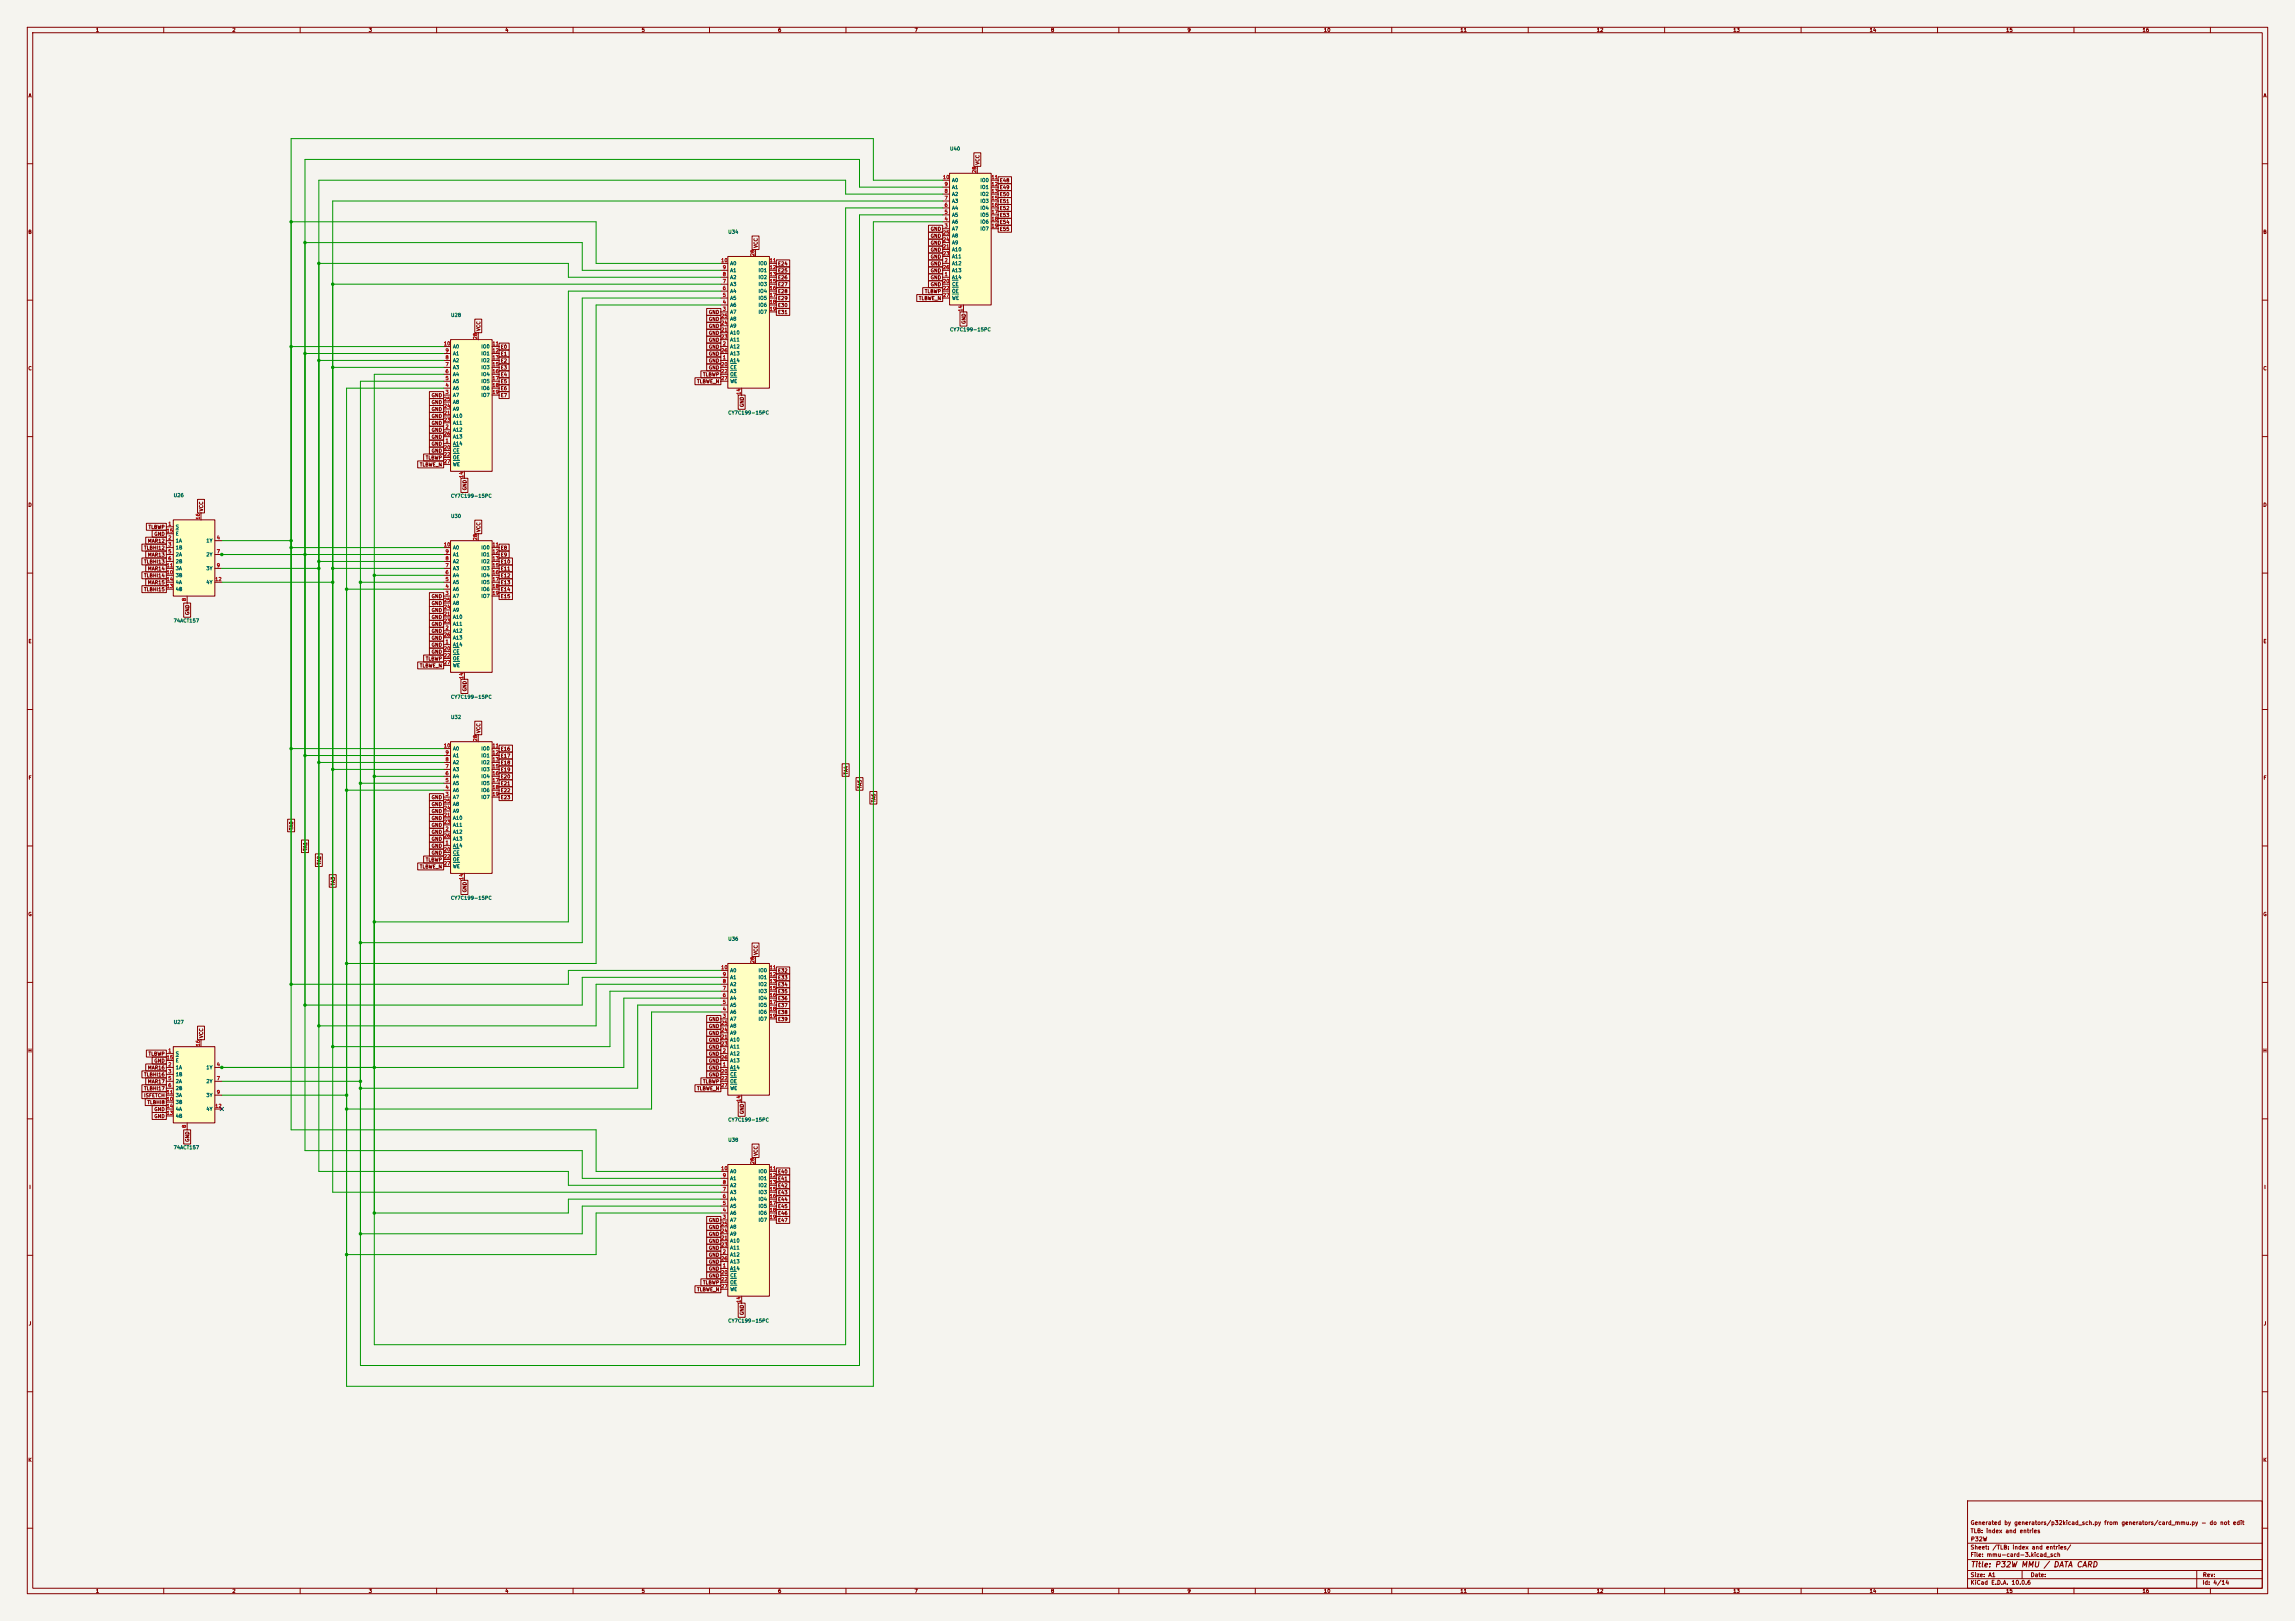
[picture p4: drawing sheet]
<svg xmlns="http://www.w3.org/2000/svg" width="841mm" height="594mm" viewBox="0 0 841 594" stroke-linecap="round" stroke-linejoin="round" font-family="sans-serif">
<defs><g id="words">
<text font-size="2" fill="#840000" x="722" y="574.8">Title: P32W MMU / DATA CARD</text>
<g font-size="1.5" fill="#840000">
<text x="721.9" y="562.1">TLB: index and entries</text>
<text x="721.9" y="559.1">Generated by generators/p32kicad_sch.py from generators/card_mmu.py - do not edit</text>
<text x="721.9" y="568.1">Sheet: /TLB: index and entries/</text>
<text x="722" y="565.1">P32W</text>
<text x="721.9" y="570.8">File: mmu-card-3.kicad_sch</text>
<text x="721.9" y="581">KiCad E.D.A. 10.0.6</text>
<text x="721.9" y="578.2">Size: A1</text>
<text x="743.9" y="578.2">Date:</text>
<text x="806.9" y="581">Id: 4/14</text>
<text x="807" y="578.2">Rev:</text>
</g>
<g font-size="1.3" fill="#840000">
<text x="35" y="12">1</text>
<text x="85" y="12">2</text>
<text x="135" y="12">3</text>
<text x="185" y="12">4</text>
<text x="235" y="12">5</text>
<text x="285" y="12">6</text>
<text x="335" y="12">7</text>
<text x="385" y="12">8</text>
<text x="435" y="12">9</text>
<text x="485" y="12">10</text>
<text x="535" y="12">11</text>
<text x="585" y="12">12</text>
<text x="635" y="12">13</text>
<text x="685" y="12">14</text>
<text x="735" y="12">15</text>
<text x="785" y="12">16</text>
<text x="10.3" y="36">A</text>
<text x="829.3" y="36">A</text>
<text x="359.2" y="60.5" transform="rotate(-90 359.2 60.5)">VCC</text>
<text x="366.2" y="67.1">E48</text>
<text x="366.2" y="69.6">E49</text>
<text x="366.2" y="72.2">E50</text>
<text x="366.2" y="74.7">E51</text>
<text x="366.2" y="77.3">E52</text>
<text x="366.2" y="79.8">E53</text>
<text x="366.2" y="82.3">E54</text>
<text x="10.2" y="86">B</text>
<text x="340.9" y="90">GND</text>
<text x="340.9" y="84.9">GND</text>
<text x="340.9" y="87.4">GND</text>
<text x="366.2" y="84.9">E55</text>
<text x="829.2" y="86">B</text>
<text x="277.9" y="91" transform="rotate(-90 277.9 91)">VCC</text>
<text x="340.9" y="95">GND</text>
<text x="340.9" y="92.5">GND</text>
<text x="284.9" y="97.6">E24</text>
<text x="284.9" y="100.1">E25</text>
<text x="340.9" y="97.6">GND</text>
<text x="340.9" y="100.1">GND</text>
<text x="284.9" y="105.2">E27</text>
<text x="284.9" y="107.7">E28</text>
<text x="284.9" y="102.7">E26</text>
<text x="338.7" y="107.7">TLBWP</text>
<text x="340.9" y="102.7">GND</text>
<text x="340.9" y="105.2">GND</text>
<text x="284.9" y="110.3">E29</text>
<text x="284.9" y="112.8">E30</text>
<text x="336.6" y="110.3">TLBWE_N</text>
<text x="259.6" y="115.4">GND</text>
<text x="259.6" y="117.9">GND</text>
<text x="284.9" y="115.4">E31</text>
<text x="354.1" y="118.9" transform="rotate(-90 354.1 118.9)">GND</text>
<text x="176.3" y="121.5" transform="rotate(-90 176.3 121.5)">VCC</text>
<text x="259.6" y="120.4">GND</text>
<text x="259.6" y="123">GND</text>
<text x="259.6" y="125.5">GND</text>
<text x="183.3" y="128.1">E0</text>
<text x="183.3" y="130.6">E1</text>
<text x="259.6" y="128.1">GND</text>
<text x="259.6" y="130.6">GND</text>
<text x="10.2" y="136">C</text>
<text x="183.3" y="135.7">E3</text>
<text x="183.3" y="133.1">E2</text>
<text x="259.6" y="133.1">GND</text>
<text x="259.6" y="135.7">GND</text>
<text x="829.2" y="136">C</text>
<text x="183.3" y="138.2">E4</text>
<text x="183.3" y="140.8">E5</text>
<text x="183.3" y="143.3">E6</text>
<text x="255.3" y="140.8">TLBWE_N</text>
<text x="257.5" y="138.2">TLBWP</text>
<text x="158" y="145.8">GND</text>
<text x="158" y="148.4">GND</text>
<text x="183.3" y="145.8">E7</text>
<text x="272.8" y="149.4" transform="rotate(-90 272.8 149.4)">GND</text>
<text x="158" y="150.9">GND</text>
<text x="158" y="153.5">GND</text>
<text x="158" y="156">GND</text>
<text x="158" y="158.5">GND</text>
<text x="158" y="161.1">GND</text>
<text x="158" y="166.2">GND</text>
<text x="158" y="163.6">GND</text>
<text x="153.7" y="171.2">TLBWE_N</text>
<text x="155.9" y="168.7">TLBWP</text>
<text x="171.2" y="179.8" transform="rotate(-90 171.2 179.8)">GND</text>
<text x="10.2" y="186">D</text>
<text x="829.2" y="186">D</text>
<text x="74.7" y="187.5" transform="rotate(-90 74.7 187.5)">VCC</text>
<text x="54.3" y="194.1">TLBWP</text>
<text x="56.4" y="196.6">GND</text>
<text x="176.3" y="195.1" transform="rotate(-90 176.3 195.1)">VCC</text>
<text x="52.6" y="201.7">TLBHI12</text>
<text x="54" y="199.2">MAR12</text>
<text x="183.3" y="201.7">E8</text>
<text x="52.6" y="206.8">TLBHI13</text>
<text x="54" y="209.3">MAR14</text>
<text x="54" y="204.3">MAR13</text>
<text x="183.3" y="204.3">E9</text>
<text x="183.3" y="206.8">E10</text>
<text x="183.3" y="209.3">E11</text>
<text x="52.6" y="211.9">TLBHI14</text>
<text x="54" y="214.4">MAR15</text>
<text x="183.3" y="211.9">E12</text>
<text x="183.3" y="214.4">E13</text>
<text x="52.6" y="217">TLBHI15</text>
<text x="158" y="219.5">GND</text>
<text x="183.3" y="217">E14</text>
<text x="183.3" y="219.5">E15</text>
<text x="69.6" y="225.6" transform="rotate(-90 69.6 225.6)">GND</text>
<text x="158" y="222">GND</text>
<text x="158" y="224.6">GND</text>
<text x="158" y="227.1">GND</text>
<text x="158" y="229.7">GND</text>
<text x="158" y="232.2">GND</text>
<text x="10.3" y="236">E</text>
<text x="158" y="234.7">GND</text>
<text x="158" y="237.3">GND</text>
<text x="158" y="239.8">GND</text>
<text x="829.3" y="236">E</text>
<text x="153.7" y="244.9">TLBWE_N</text>
<text x="155.9" y="242.4">TLBWP</text>
<text x="171.2" y="253.5" transform="rotate(-90 171.2 253.5)">GND</text>
<text x="176.3" y="268.8" transform="rotate(-90 176.3 268.8)">VCC</text>
<text x="183.3" y="275.4">E16</text>
<text x="183.3" y="280.5">E18</text>
<text x="183.3" y="277.9">E17</text>
<text x="10.3" y="286">F</text>
<text x="183.3" y="285.5">E20</text>
<text x="183.3" y="283">E19</text>
<text x="310.9" y="284" transform="rotate(-90 310.9 284)">TA4</text>
<text x="829.3" y="286">F</text>
<text x="158" y="293.2">GND</text>
<text x="183.3" y="293.2">E23</text>
<text x="183.3" y="290.6">E22</text>
<text x="183.3" y="288.1">E21</text>
<text x="316" y="289.1" transform="rotate(-90 316 289.1)">TA5</text>
<text x="158" y="298.2">GND</text>
<text x="158" y="295.7">GND</text>
<text x="321.1" y="294.2" transform="rotate(-90 321.1 294.2)">TA6</text>
<text x="107.7" y="304.3" transform="rotate(-90 107.7 304.3)">TA0</text>
<text x="158" y="305.9">GND</text>
<text x="158" y="303.3">GND</text>
<text x="158" y="300.8">GND</text>
<text x="112.8" y="312" transform="rotate(-90 112.8 312)">TA1</text>
<text x="158" y="310.9">GND</text>
<text x="158" y="308.4">GND</text>
<text x="117.9" y="317" transform="rotate(-90 117.9 317)">TA2</text>
<text x="155.9" y="316">TLBWP</text>
<text x="158" y="313.5">GND</text>
<text x="153.7" y="318.6">TLBWE_N</text>
<text x="123" y="324.7" transform="rotate(-90 123 324.7)">TA3</text>
<text x="171.2" y="327.2" transform="rotate(-90 171.2 327.2)">GND</text>
<text x="10.2" y="336">G</text>
<text x="829.2" y="336">G</text>
<text x="277.9" y="350.1" transform="rotate(-90 277.9 350.1)">VCC</text>
<text x="284.9" y="356.7">E32</text>
<text x="284.9" y="359.2">E33</text>
<text x="284.9" y="361.7">E34</text>
<text x="284.9" y="364.3">E35</text>
<text x="284.9" y="371.9">E38</text>
<text x="284.9" y="369.4">E37</text>
<text x="284.9" y="366.8">E36</text>
<text x="259.6" y="374.4">GND</text>
<text x="259.6" y="377">GND</text>
<text x="284.9" y="374.4">E39</text>
<text x="74.7" y="380.5" transform="rotate(-90 74.7 380.5)">VCC</text>
<text x="259.6" y="382.1">GND</text>
<text x="259.6" y="379.5">GND</text>
<text x="10.2" y="386">H</text>
<text x="54.3" y="387.1">TLBWP</text>
<text x="56.4" y="389.7">GND</text>
<text x="259.6" y="389.7">GND</text>
<text x="259.6" y="387.1">GND</text>
<text x="259.6" y="384.6">GND</text>
<text x="829.2" y="386">H</text>
<text x="52.6" y="394.8">TLBHI16</text>
<text x="54" y="392.2">MAR16</text>
<text x="259.6" y="394.8">GND</text>
<text x="259.6" y="392.2">GND</text>
<text x="52.6" y="399.8">TLBHI17</text>
<text x="54" y="397.3">MAR17</text>
<text x="255.3" y="399.8">TLBWE_N</text>
<text x="257.5" y="397.3">TLBWP</text>
<text x="52.6" y="402.4">ISFETCH</text>
<text x="53.8" y="404.9">TLBHI8</text>
<text x="56.4" y="407.5">GND</text>
<text x="56.4" y="410">GND</text>
<text x="272.8" y="408.4" transform="rotate(-90 272.8 408.4)">GND</text>
<text x="69.6" y="418.6" transform="rotate(-90 69.6 418.6)">GND</text>
<text x="277.9" y="423.7" transform="rotate(-90 277.9 423.7)">VCC</text>
<text x="284.9" y="430.3">E40</text>
<text x="10.6" y="436">I</text>
<text x="284.9" y="437.9">E43</text>
<text x="284.9" y="435.4">E42</text>
<text x="284.9" y="432.9">E41</text>
<text x="829.6" y="436">I</text>
<text x="284.9" y="443">E45</text>
<text x="284.9" y="440.5">E44</text>
<text x="259.6" y="448.1">GND</text>
<text x="284.9" y="448.1">E47</text>
<text x="284.9" y="445.6">E46</text>
<text x="259.6" y="455.7">GND</text>
<text x="259.6" y="453.2">GND</text>
<text x="259.6" y="450.6">GND</text>
<text x="259.6" y="458.3">GND</text>
<text x="259.6" y="460.8">GND</text>
<text x="259.6" y="465.9">GND</text>
<text x="259.6" y="463.3">GND</text>
<text x="255.3" y="473.5">TLBWE_N</text>
<text x="257.5" y="471">TLBWP</text>
<text x="259.6" y="468.4">GND</text>
<text x="10.4" y="486">J</text>
<text x="272.8" y="482.1" transform="rotate(-90 272.8 482.1)">GND</text>
<text x="829.4" y="486">J</text>
<text x="10.2" y="536">K</text>
<text x="829.2" y="536">K</text>
<text x="35" y="584">1</text>
<text x="85" y="584">2</text>
<text x="135" y="584">3</text>
<text x="185" y="584">4</text>
<text x="235" y="584">5</text>
<text x="285" y="584">6</text>
<text x="335" y="584">7</text>
<text x="385" y="584">8</text>
<text x="435" y="584">9</text>
<text x="485" y="584">10</text>
<text x="535" y="584">11</text>
<text x="585" y="584">12</text>
<text x="635" y="584">13</text>
<text x="685" y="584">14</text>
<text x="735" y="584">15</text>
<text x="785" y="584">16</text>
</g>
<g font-size="1.3" fill="#006464">
<text x="348" y="55.5">U40</text>
<text x="348.7" y="69.5">A1</text>
<text x="348.7" y="67">A0</text>
<text x="359.1" y="67">IO0</text>
<text x="359.1" y="69.5">IO1</text>
<text x="348.7" y="77.2">A4</text>
<text x="348.7" y="74.6">A3</text>
<text x="348.7" y="72.1">A2</text>
<text x="359.1" y="72.1">IO2</text>
<text x="359.1" y="74.6">IO3</text>
<text x="359.1" y="77.2">IO4</text>
<text x="348.7" y="82.2">A6</text>
<text x="348.7" y="79.7">A5</text>
<text x="359.1" y="79.7">IO5</text>
<text x="359.1" y="82.2">IO6</text>
<text x="266.7" y="85.9">U34</text>
<text x="348.7" y="84.8">A7</text>
<text x="348.7" y="89.9">A9</text>
<text x="348.7" y="87.3">A8</text>
<text x="359.1" y="84.8">IO7</text>
<text x="348.7" y="92.4">A10</text>
<text x="348.7" y="94.9">A11</text>
<text x="267.4" y="100">A1</text>
<text x="267.4" y="97.5">A0</text>
<text x="277.8" y="97.5">IO0</text>
<text x="277.8" y="100">IO1</text>
<text x="348.7" y="97.5">A12</text>
<text x="348.7" y="100">A13</text>
<text x="267.4" y="107.6">A4</text>
<text x="267.4" y="105.1">A3</text>
<text x="267.4" y="102.6">A2</text>
<text x="277.8" y="102.6">IO2</text>
<text x="277.8" y="105.1">IO3</text>
<text x="277.8" y="107.6">IO4</text>
<text x="348.7" y="102.6">A14</text>
<text x="348.7" y="105.1">CE</text>
<text x="348.7" y="107.6">OE</text>
<text x="267.4" y="112.7">A6</text>
<text x="267.4" y="110.2">A5</text>
<text x="277.8" y="110.2">IO5</text>
<text x="277.8" y="112.7">IO6</text>
<text x="348.7" y="110.2">WE</text>
<text x="165.1" y="116.4">U28</text>
<text x="267.4" y="115.3">A7</text>
<text x="267.4" y="117.8">A8</text>
<text x="277.8" y="115.3">IO7</text>
<text x="267.4" y="122.9">A10</text>
<text x="267.4" y="125.4">A11</text>
<text x="267.4" y="120.3">A9</text>
<text x="348" y="121.7">CY7C199-15PC</text>
<text x="165.8" y="130.5">A1</text>
<text x="165.8" y="128">A0</text>
<text x="176.2" y="128">IO0</text>
<text x="176.2" y="130.5">IO1</text>
<text x="267.4" y="128">A12</text>
<text x="267.4" y="130.5">A13</text>
<text x="165.8" y="135.6">A3</text>
<text x="165.8" y="133">A2</text>
<text x="176.2" y="133">IO2</text>
<text x="176.2" y="135.6">IO3</text>
<text x="267.4" y="133">A14</text>
<text x="267.4" y="135.6">CE</text>
<text x="165.8" y="143.2">A6</text>
<text x="165.8" y="140.7">A5</text>
<text x="165.8" y="138.1">A4</text>
<text x="176.2" y="138.1">IO4</text>
<text x="176.2" y="140.7">IO5</text>
<text x="176.2" y="143.2">IO6</text>
<text x="267.4" y="138.1">OE</text>
<text x="267.4" y="140.7">WE</text>
<text x="165.8" y="145.7">A7</text>
<text x="165.8" y="148.3">A8</text>
<text x="176.2" y="145.7">IO7</text>
<text x="165.8" y="153.4">A10</text>
<text x="165.8" y="155.9">A11</text>
<text x="165.8" y="150.8">A9</text>
<text x="266.7" y="152.2">CY7C199-15PC</text>
<text x="165.8" y="158.4">A12</text>
<text x="165.8" y="161">A13</text>
<text x="165.8" y="163.5">A14</text>
<text x="165.8" y="166.1">CE</text>
<text x="165.8" y="168.6">OE</text>
<text x="165.8" y="171.1">WE</text>
<text x="63.5" y="182.5">U26</text>
<text x="165.1" y="182.7">CY7C199-15PC</text>
<text x="165.1" y="190.1">U30</text>
<text x="64.2" y="194">S</text>
<text x="64.2" y="196.5">E</text>
<text x="64.2" y="199.1">1A</text>
<text x="64.2" y="201.6">1B</text>
<text x="75.5" y="199.1">1Y</text>
<text x="165.8" y="201.6">A0</text>
<text x="176.2" y="201.6">IO0</text>
<text x="64.2" y="204.2">2A</text>
<text x="64.2" y="206.7">2B</text>
<text x="64.2" y="209.2">3A</text>
<text x="75.5" y="204.2">2Y</text>
<text x="75.5" y="209.2">3Y</text>
<text x="165.8" y="209.2">A3</text>
<text x="165.8" y="206.7">A2</text>
<text x="165.8" y="204.2">A1</text>
<text x="176.2" y="204.2">IO1</text>
<text x="176.2" y="206.7">IO2</text>
<text x="176.2" y="209.2">IO3</text>
<text x="64.2" y="211.8">3B</text>
<text x="64.2" y="214.3">4A</text>
<text x="75.5" y="214.3">4Y</text>
<text x="165.8" y="214.3">A5</text>
<text x="165.8" y="211.8">A4</text>
<text x="176.2" y="211.8">IO4</text>
<text x="176.2" y="214.3">IO5</text>
<text x="64.2" y="216.9">4B</text>
<text x="165.8" y="219.4">A7</text>
<text x="165.8" y="216.9">A6</text>
<text x="165.8" y="221.9">A8</text>
<text x="176.2" y="216.9">IO6</text>
<text x="176.2" y="219.4">IO7</text>
<text x="165.8" y="227">A10</text>
<text x="165.8" y="224.5">A9</text>
<text x="63.5" y="228.4">74ACT157</text>
<text x="165.8" y="232.1">A12</text>
<text x="165.8" y="229.6">A11</text>
<text x="165.8" y="237.2">A14</text>
<text x="165.8" y="239.7">CE</text>
<text x="165.8" y="234.6">A13</text>
<text x="165.8" y="242.3">OE</text>
<text x="165.8" y="244.8">WE</text>
<text x="165.1" y="256.3">CY7C199-15PC</text>
<text x="165.1" y="263.7">U32</text>
<text x="165.8" y="275.3">A0</text>
<text x="176.2" y="275.3">IO0</text>
<text x="165.8" y="280.4">A2</text>
<text x="165.8" y="277.8">A1</text>
<text x="176.2" y="277.8">IO1</text>
<text x="176.2" y="280.4">IO2</text>
<text x="165.8" y="288">A5</text>
<text x="165.8" y="285.4">A4</text>
<text x="165.8" y="282.9">A3</text>
<text x="176.2" y="282.9">IO3</text>
<text x="176.2" y="285.4">IO4</text>
<text x="176.2" y="288">IO5</text>
<text x="165.8" y="293.1">A7</text>
<text x="165.8" y="290.5">A6</text>
<text x="176.2" y="290.5">IO6</text>
<text x="176.2" y="293.1">IO7</text>
<text x="165.8" y="298.1">A9</text>
<text x="165.8" y="295.6">A8</text>
<text x="165.8" y="305.8">A12</text>
<text x="165.8" y="300.7">A10</text>
<text x="165.8" y="303.2">A11</text>
<text x="165.8" y="310.8">A14</text>
<text x="165.8" y="308.3">A13</text>
<text x="165.8" y="313.4">CE</text>
<text x="165.8" y="315.9">OE</text>
<text x="165.8" y="318.5">WE</text>
<text x="165.1" y="330">CY7C199-15PC</text>
<text x="266.7" y="345">U36</text>
<text x="267.4" y="359.1">A1</text>
<text x="267.4" y="356.6">A0</text>
<text x="277.8" y="356.6">IO0</text>
<text x="277.8" y="359.1">IO1</text>
<text x="267.4" y="364.2">A3</text>
<text x="267.4" y="361.6">A2</text>
<text x="277.8" y="361.6">IO2</text>
<text x="277.8" y="364.2">IO3</text>
<text x="267.4" y="371.8">A6</text>
<text x="267.4" y="369.3">A5</text>
<text x="267.4" y="366.7">A4</text>
<text x="277.8" y="366.7">IO4</text>
<text x="277.8" y="369.3">IO5</text>
<text x="277.8" y="371.8">IO6</text>
<text x="63.5" y="375.5">U27</text>
<text x="267.4" y="374.3">A7</text>
<text x="267.4" y="376.9">A8</text>
<text x="277.8" y="374.3">IO7</text>
<text x="267.4" y="382">A10</text>
<text x="267.4" y="379.4">A9</text>
<text x="64.2" y="387">S</text>
<text x="64.2" y="389.6">E</text>
<text x="267.4" y="387">A12</text>
<text x="267.4" y="384.5">A11</text>
<text x="267.4" y="389.6">A13</text>
<text x="64.2" y="392.1">1A</text>
<text x="64.2" y="394.7">1B</text>
<text x="75.5" y="392.1">1Y</text>
<text x="267.4" y="392.1">A14</text>
<text x="267.4" y="394.7">CE</text>
<text x="64.2" y="397.2">2A</text>
<text x="64.2" y="399.7">2B</text>
<text x="75.5" y="397.2">2Y</text>
<text x="267.4" y="397.2">OE</text>
<text x="267.4" y="399.7">WE</text>
<text x="64.2" y="404.8">3B</text>
<text x="64.2" y="402.3">3A</text>
<text x="64.2" y="407.4">4A</text>
<text x="75.5" y="402.3">3Y</text>
<text x="75.5" y="407.4">4Y</text>
<text x="64.2" y="409.9">4B</text>
<text x="266.7" y="411.3">CY7C199-15PC</text>
<text x="266.7" y="418.7">U38</text>
<text x="63.5" y="421.4">74ACT157</text>
<text x="267.4" y="430.2">A0</text>
<text x="277.8" y="430.2">IO0</text>
<text x="267.4" y="437.8">A3</text>
<text x="267.4" y="435.3">A2</text>
<text x="267.4" y="432.8">A1</text>
<text x="277.8" y="432.8">IO1</text>
<text x="277.8" y="435.3">IO2</text>
<text x="277.8" y="437.8">IO3</text>
<text x="267.4" y="442.9">A5</text>
<text x="267.4" y="440.4">A4</text>
<text x="277.8" y="440.4">IO4</text>
<text x="277.8" y="442.9">IO5</text>
<text x="267.4" y="448">A7</text>
<text x="267.4" y="445.5">A6</text>
<text x="277.8" y="445.5">IO6</text>
<text x="277.8" y="448">IO7</text>
<text x="267.4" y="455.6">A10</text>
<text x="267.4" y="453.1">A9</text>
<text x="267.4" y="450.5">A8</text>
<text x="267.4" y="460.7">A12</text>
<text x="267.4" y="458.2">A11</text>
<text x="267.4" y="465.8">A14</text>
<text x="267.4" y="463.2">A13</text>
<text x="267.4" y="468.3">CE</text>
<text x="267.4" y="470.9">OE</text>
<text x="267.4" y="473.4">WE</text>
<text x="266.7" y="484.9">CY7C199-15PC</text>
</g>
<g font-size="1.3" fill="#a90000">
<text x="345.4" y="65.9">10</text>
<text x="358" y="63.6" transform="rotate(-90 358 63.6)">28</text>
<text x="363.2" y="65.9">11</text>
<text x="346" y="71">8</text>
<text x="346" y="68.4">9</text>
<text x="363.2" y="68.4">12</text>
<text x="363.2" y="71">13</text>
<text x="346" y="76.1">6</text>
<text x="346" y="73.5">7</text>
<text x="363.2" y="73.5">15</text>
<text x="363.2" y="76.1">16</text>
<text x="346" y="83.7">3</text>
<text x="346" y="81.1">4</text>
<text x="346" y="78.6">5</text>
<text x="363.2" y="78.6">17</text>
<text x="363.2" y="81.1">18</text>
<text x="363.2" y="83.7">19</text>
<text x="345.4" y="88.8">24</text>
<text x="345.4" y="86.2">25</text>
<text x="276.7" y="94" transform="rotate(-90 276.7 94)">28</text>
<text x="345.4" y="91.3">21</text>
<text x="345.4" y="93.8">23</text>
<text x="264.1" y="96.4">10</text>
<text x="264.7" y="101.5">8</text>
<text x="264.7" y="98.9">9</text>
<text x="281.9" y="96.4">11</text>
<text x="281.9" y="98.9">12</text>
<text x="281.9" y="101.5">13</text>
<text x="345.4" y="98.9">26</text>
<text x="346" y="101.5">1</text>
<text x="346" y="96.4">2</text>
<text x="264.7" y="106.5">6</text>
<text x="264.7" y="104">7</text>
<text x="281.9" y="104">15</text>
<text x="281.9" y="106.5">16</text>
<text x="345.4" y="104">20</text>
<text x="345.4" y="106.5">22</text>
<text x="264.7" y="111.6">4</text>
<text x="264.7" y="109.1">5</text>
<text x="281.9" y="109.1">17</text>
<text x="281.9" y="111.6">18</text>
<text x="345.4" y="109.1">27</text>
<text x="264.1" y="119.2">24</text>
<text x="264.1" y="116.7">25</text>
<text x="264.7" y="114.2">3</text>
<text x="281.9" y="114.2">19</text>
<text x="352.9" y="114.4" transform="rotate(-90 352.9 114.4)">14</text>
<text x="175.1" y="124.5" transform="rotate(-90 175.1 124.5)">28</text>
<text x="264.1" y="121.8">21</text>
<text x="264.1" y="124.3">23</text>
<text x="162.5" y="126.9">10</text>
<text x="163.1" y="131.9">8</text>
<text x="163.1" y="129.4">9</text>
<text x="180.3" y="126.9">11</text>
<text x="180.3" y="129.4">12</text>
<text x="180.3" y="131.9">13</text>
<text x="264.1" y="129.4">26</text>
<text x="264.7" y="131.9">1</text>
<text x="264.7" y="126.9">2</text>
<text x="163.1" y="137">6</text>
<text x="163.1" y="134.5">7</text>
<text x="180.3" y="134.5">15</text>
<text x="180.3" y="137">16</text>
<text x="264.1" y="134.5">20</text>
<text x="264.1" y="137">22</text>
<text x="163.1" y="142.1">4</text>
<text x="163.1" y="139.6">5</text>
<text x="180.3" y="139.6">17</text>
<text x="180.3" y="142.1">18</text>
<text x="264.1" y="139.6">27</text>
<text x="162.5" y="149.7">24</text>
<text x="162.5" y="147.2">25</text>
<text x="163.1" y="144.6">3</text>
<text x="180.3" y="144.6">19</text>
<text x="271.6" y="144.8" transform="rotate(-90 271.6 144.8)">14</text>
<text x="162.5" y="152.3">21</text>
<text x="162.5" y="154.8">23</text>
<text x="162.5" y="159.9">26</text>
<text x="163.1" y="157.3">2</text>
<text x="162.5" y="165">20</text>
<text x="162.5" y="167.5">22</text>
<text x="163.1" y="162.4">1</text>
<text x="162.5" y="170">27</text>
<text x="170" y="175.3" transform="rotate(-90 170 175.3)">14</text>
<text x="73.5" y="190.6" transform="rotate(-90 73.5 190.6)">16</text>
<text x="60.9" y="195.4">15</text>
<text x="61.5" y="192.9">1</text>
<text x="61.5" y="198">2</text>
<text x="79.3" y="198">4</text>
<text x="61.5" y="200.5">3</text>
<text x="61.5" y="203.1">5</text>
<text x="79.3" y="203.1">7</text>
<text x="162.5" y="200.5">10</text>
<text x="163.1" y="203.1">9</text>
<text x="175.1" y="198.2" transform="rotate(-90 175.1 198.2)">28</text>
<text x="180.3" y="200.5">11</text>
<text x="180.3" y="203.1">12</text>
<text x="60.9" y="208.1">11</text>
<text x="61.5" y="205.6">6</text>
<text x="79.3" y="208.1">9</text>
<text x="163.1" y="208.1">7</text>
<text x="163.1" y="205.6">8</text>
<text x="180.3" y="205.6">13</text>
<text x="180.3" y="208.1">15</text>
<text x="60.9" y="210.7">10</text>
<text x="60.9" y="215.8">13</text>
<text x="60.9" y="213.2">14</text>
<text x="78.7" y="213.2">12</text>
<text x="163.1" y="215.8">4</text>
<text x="163.1" y="213.2">5</text>
<text x="163.1" y="210.7">6</text>
<text x="180.3" y="210.7">16</text>
<text x="180.3" y="213.2">17</text>
<text x="180.3" y="215.8">18</text>
<text x="68.4" y="220.4" transform="rotate(-90 68.4 220.4)">8</text>
<text x="162.5" y="220.8">25</text>
<text x="163.1" y="218.3">3</text>
<text x="180.3" y="218.3">19</text>
<text x="162.5" y="225.9">21</text>
<text x="162.5" y="223.4">24</text>
<text x="162.5" y="228.5">23</text>
<text x="162.5" y="233.5">26</text>
<text x="163.1" y="231">2</text>
<text x="162.5" y="238.6">20</text>
<text x="163.1" y="236.1">1</text>
<text x="162.5" y="241.2">22</text>
<text x="162.5" y="243.7">27</text>
<text x="170" y="249" transform="rotate(-90 170 249)">14</text>
<text x="162.5" y="274.2">10</text>
<text x="175.1" y="271.8" transform="rotate(-90 175.1 271.8)">28</text>
<text x="180.3" y="274.2">11</text>
<text x="163.1" y="281.8">7</text>
<text x="163.1" y="279.3">8</text>
<text x="163.1" y="276.7">9</text>
<text x="180.3" y="276.7">12</text>
<text x="180.3" y="279.3">13</text>
<text x="180.3" y="281.8">15</text>
<text x="163.1" y="286.9">5</text>
<text x="163.1" y="284.3">6</text>
<text x="180.3" y="284.3">16</text>
<text x="180.3" y="286.9">17</text>
<text x="163.1" y="292">3</text>
<text x="163.1" y="289.4">4</text>
<text x="180.3" y="289.4">18</text>
<text x="180.3" y="292">19</text>
<text x="162.5" y="299.6">21</text>
<text x="162.5" y="297">24</text>
<text x="162.5" y="294.5">25</text>
<text x="162.5" y="302.1">23</text>
<text x="163.1" y="304.7">2</text>
<text x="162.5" y="307.2">26</text>
<text x="163.1" y="309.7">1</text>
<text x="162.5" y="312.3">20</text>
<text x="162.5" y="314.8">22</text>
<text x="162.5" y="317.4">27</text>
<text x="170" y="322.6" transform="rotate(-90 170 322.6)">14</text>
<text x="276.7" y="353.1" transform="rotate(-90 276.7 353.1)">28</text>
<text x="264.1" y="355.5">10</text>
<text x="264.7" y="358">9</text>
<text x="281.9" y="355.5">11</text>
<text x="281.9" y="358">12</text>
<text x="264.7" y="365.6">6</text>
<text x="264.7" y="363.1">7</text>
<text x="264.7" y="360.5">8</text>
<text x="281.9" y="360.5">13</text>
<text x="281.9" y="363.1">15</text>
<text x="281.9" y="365.6">16</text>
<text x="264.7" y="370.7">4</text>
<text x="264.7" y="368.2">5</text>
<text x="281.9" y="368.2">17</text>
<text x="281.9" y="370.7">18</text>
<text x="264.1" y="375.8">25</text>
<text x="264.7" y="373.2">3</text>
<text x="281.9" y="373.2">19</text>
<text x="73.5" y="383.6" transform="rotate(-90 73.5 383.6)">16</text>
<text x="264.1" y="380.9">21</text>
<text x="264.1" y="383.4">23</text>
<text x="264.1" y="378.3">24</text>
<text x="60.9" y="388.5">15</text>
<text x="61.5" y="385.9">1</text>
<text x="264.1" y="388.5">26</text>
<text x="264.7" y="385.9">2</text>
<text x="61.5" y="391">2</text>
<text x="61.5" y="393.6">3</text>
<text x="79.3" y="391">4</text>
<text x="264.1" y="393.6">20</text>
<text x="264.7" y="391">1</text>
<text x="60.9" y="401.2">11</text>
<text x="61.5" y="396.1">5</text>
<text x="61.5" y="398.6">6</text>
<text x="79.3" y="396.1">7</text>
<text x="79.3" y="401.2">9</text>
<text x="264.1" y="396.1">22</text>
<text x="264.1" y="398.6">27</text>
<text x="60.9" y="403.7">10</text>
<text x="60.9" y="406.3">14</text>
<text x="78.7" y="406.3">12</text>
<text x="271.6" y="403.9" transform="rotate(-90 271.6 403.9)">14</text>
<text x="60.9" y="408.8">13</text>
<text x="68.4" y="413.5" transform="rotate(-90 68.4 413.5)">8</text>
<text x="264.1" y="429.1">10</text>
<text x="264.7" y="431.7">9</text>
<text x="276.7" y="426.8" transform="rotate(-90 276.7 426.8)">28</text>
<text x="281.9" y="429.1">11</text>
<text x="281.9" y="431.7">12</text>
<text x="264.7" y="436.7">7</text>
<text x="264.7" y="434.2">8</text>
<text x="281.9" y="434.2">13</text>
<text x="281.9" y="436.7">15</text>
<text x="264.7" y="441.8">5</text>
<text x="264.7" y="439.3">6</text>
<text x="281.9" y="439.3">16</text>
<text x="281.9" y="441.8">17</text>
<text x="264.1" y="449.4">25</text>
<text x="264.7" y="446.9">3</text>
<text x="264.7" y="444.4">4</text>
<text x="281.9" y="444.4">18</text>
<text x="281.9" y="446.9">19</text>
<text x="264.1" y="454.5">21</text>
<text x="264.1" y="452">24</text>
<text x="264.1" y="457.1">23</text>
<text x="264.7" y="459.6">2</text>
<text x="264.1" y="467.2">20</text>
<text x="264.1" y="462.1">26</text>
<text x="264.7" y="464.7">1</text>
<text x="264.1" y="469.8">22</text>
<text x="264.1" y="472.3">27</text>
<text x="271.6" y="477.6" transform="rotate(-90 271.6 477.6)">14</text>
</g>
</g></defs>
<path d="M0 0h841v594h-841z" fill="#f5f4ef" stroke="#f5f4ef" stroke-width=".37"/>
<g fill="none" stroke="#840000" stroke-width=".37">
<path d="M10 10h821v574h-821zM12 12h817v570h-817zM60 10v2M110 10v2M160 10v2M210 10v2M260 10v2M310 10v2M360 10v2M410 10v2M460 10v2M510 10v2"/>
<path d="M560 10v2M610 10v2M660 10v2M710 10v2M760 10v2M810 10v2M10 60h2M829 60h2M10 110h2M829 110h2M10 160h2M829 160h2"/>
<path d="M10 210h2M829 210h2M10 260h2M829 260h2M10 310h2M829 310h2M10 360h2M829 360h2M10 410h2M829 410h2M10 460h2M829 460h2"/>
<path d="M10 510h2M829 510h2M10 560h2M721 550h108v32h-108zM829 560h2M721 578.5h108M721 575.5h108M721 571.5h108M721 565.5h108M741 575.5v3M805 575.5v6.5M60 582v2"/>
<path d="M110 582v2M160 582v2M210 582v2M260 582v2M310 582v2M360 582v2M410 582v2M460 582v2M510 582v2M560 582v2M610 582v2M660 582v2"/>
<path d="M710 582v2M760 582v2M810 582v2"/>
</g>
<path d="M266.7 94h15.2v48.2h-15.2z" fill="#ffffc2"/>
<g fill="none" stroke="#840000" stroke-width=".37">
<path d="M264.2 99.1h2.5M264.2 96.5h2.5M266.7 94h15.2v48.2h-15.2zM276.9 91.4v2.6M281.9 99.1h2.6M281.9 96.5h2.6M264.2 114.3h2.5M264.2 111.8h2.5M264.2 109.2h2.5M264.2 106.7h2.5M264.2 104.1h2.5M264.2 101.6h2.5"/>
<path d="M264.2 119.4h2.5M264.2 116.8h2.5M281.9 114.3h2.6M281.9 111.8h2.6M281.9 109.2h2.6M281.9 106.7h2.6M281.9 104.1h2.6M281.9 101.6h2.6M264.2 132.1h2.5M264.2 127h2.5M264.2 134.6h2.5M264.2 121.9h2.5"/>
<path d="M264.2 137.2h2.5M264.2 124.5h2.5M264.2 129.5h2.5M264.2 139.7h2.5M271.8 142.2v2.6"/>
</g>
<path d="M267.7 133.2h2.2M267.7 135.7h2.2M267.7 138.2h2.3" fill="none" stroke="#006464" stroke-width=".37"/>
<path d="M266.7 426.7h15.2v48.3h-15.2z" fill="#ffffc2"/>
<g fill="none" stroke="#840000" stroke-width=".37">
<path d="M264.2 439.4h2.5M264.2 436.9h2.5M264.2 434.3h2.5M264.2 431.8h2.5M264.2 429.3h2.5M266.7 426.7h15.2v48.3h-15.2zM276.9 424.2v2.5M281.9 439.4h2.6M281.9 436.9h2.6M281.9 434.3h2.6M281.9 431.8h2.6M281.9 429.3h2.6"/>
<path d="M264.2 459.7h2.5M264.2 447h2.5M264.2 444.5h2.5M264.2 442h2.5M264.2 454.7h2.5M264.2 457.2h2.5M264.2 452.1h2.5M264.2 449.6h2.5M281.9 447h2.6M281.9 444.5h2.6M281.9 442h2.6M264.2 464.8h2.5"/>
<path d="M264.2 467.4h2.5M264.2 469.9h2.5M264.2 462.3h2.5M264.2 472.4h2.5M271.8 475v2.5"/>
</g>
<path d="M267.7 465.9h2.2M267.7 468.4h2.2M267.7 471h2.3" fill="none" stroke="#006464" stroke-width=".37"/>
<path d="M266.7 353.1h15.2v48.2h-15.2z" fill="#ffffc2"/>
<g fill="none" stroke="#840000" stroke-width=".37">
<path d="M264.2 358.1h2.5M264.2 355.6h2.5M266.7 353.1h15.2v48.2h-15.2zM276.9 350.5v2.6M281.9 358.1h2.6M281.9 355.6h2.6M264.2 373.4h2.5M264.2 370.8h2.5M264.2 368.3h2.5M264.2 365.8h2.5M264.2 363.2h2.5M264.2 360.7h2.5"/>
<path d="M264.2 378.5h2.5M264.2 375.9h2.5M281.9 373.4h2.6M281.9 370.8h2.6M281.9 368.3h2.6M281.9 365.8h2.6M281.9 363.2h2.6M281.9 360.7h2.6M264.2 391.2h2.5M264.2 386.1h2.5M264.2 393.7h2.5M264.2 381h2.5"/>
<path d="M264.2 396.2h2.5M264.2 383.5h2.5M264.2 388.6h2.5M264.2 398.8h2.5M271.8 401.3v2.6"/>
</g>
<path d="M267.7 392.2h2.2M267.7 394.8h2.2M267.7 397.3h2.3" fill="none" stroke="#006464" stroke-width=".37"/>
<path d="M63.5 383.5h15.2v28h-15.2z" fill="#ffffc2"/>
<g fill="none" stroke="#840000" stroke-width=".37">
<path d="M61 386.1h2.5M61 391.2h2.5M61 393.7h2.5M61 396.2h2.5M61 398.8h2.5M61 388.6h2.5M63.5 383.5h15.2v28h-15.2zM73.7 381v2.5M78.7 391.2h2.6M78.7 396.2h2.6M61 401.3h2.5M61 403.9h2.5"/>
<path d="M61 406.4h2.5M61 408.9h2.5M68.6 411.5v2.5M78.7 401.3h2.6M78.7 406.4h2.6"/>
</g>
<path d="M64.5 387.2h.9" fill="none" stroke="#006464" stroke-width=".37"/>
<path d="M63.5 190.5h15.2v27.9h-15.2z" fill="#ffffc2"/>
<g fill="none" stroke="#840000" stroke-width=".37">
<path d="M61 193h2.5M61 198.1h2.5M61 195.6h2.5M63.5 190.5h15.2v27.9h-15.2zM73.7 188v2.5M78.7 198.1h2.6M61 200.7h2.5M61 203.2h2.5M61 205.7h2.5M61 208.3h2.5M61 210.8h2.5M61 213.4h2.5"/>
<path d="M61 215.9h2.5M68.6 218.4v2.6M78.7 203.2h2.6M78.7 208.3h2.6M78.7 213.4h2.6"/>
</g>
<path d="M64.5 194.1h.9" fill="none" stroke="#006464" stroke-width=".37"/>
<path d="M165.1 271.8h15.2v48.2h-15.2z" fill="#ffffc2"/>
<g fill="none" stroke="#840000" stroke-width=".37">
<path d="M162.6 279.4h2.5M162.6 276.9h2.5M162.6 274.3h2.5M165.1 271.8h15.2v48.2h-15.2zM175.3 269.2v2.6M180.3 279.4h2.6M180.3 276.9h2.6M180.3 274.3h2.6M162.6 292.1h2.5M162.6 289.6h2.5M162.6 287h2.5M162.6 284.5h2.5"/>
<path d="M162.6 281.9h2.5M162.6 299.7h2.5M162.6 297.2h2.5M162.6 294.6h2.5M180.3 292.1h2.6M180.3 289.6h2.6M180.3 287h2.6M180.3 284.5h2.6M180.3 281.9h2.6M162.6 309.9h2.5M162.6 304.8h2.5M162.6 312.4h2.5"/>
<path d="M162.6 315h2.5M162.6 302.3h2.5M162.6 307.3h2.5M162.6 317.5h2.5M170.2 320v2.6"/>
</g>
<path d="M166.1 311h2.2M166.1 313.5h2.2M166.1 316h2.3" fill="none" stroke="#006464" stroke-width=".37"/>
<path d="M165.1 124.5h15.2v48.2h-15.2z" fill="#ffffc2"/>
<g fill="none" stroke="#840000" stroke-width=".37">
<path d="M162.6 139.7h2.5M162.6 137.2h2.5M162.6 134.6h2.5M162.6 132.1h2.5M162.6 129.5h2.5M162.6 127h2.5M165.1 124.5h15.2v48.2h-15.2zM175.3 121.9v2.6M180.3 139.7h2.6M180.3 137.2h2.6M180.3 134.6h2.6M180.3 132.1h2.6"/>
<path d="M180.3 129.5h2.6M180.3 127h2.6M162.6 157.5h2.5M162.6 144.8h2.5M162.6 142.2h2.5M162.6 152.4h2.5M162.6 154.9h2.5M162.6 149.9h2.5M162.6 147.3h2.5M180.3 144.8h2.6M180.3 142.2h2.6M162.6 162.6h2.5"/>
<path d="M162.6 165.1h2.5M162.6 167.6h2.5M162.6 160h2.5M162.6 170.2h2.5M170.2 172.7v2.6"/>
</g>
<path d="M166.1 163.6h2.2M166.1 166.2h2.2M166.1 168.7h2.3" fill="none" stroke="#006464" stroke-width=".37"/>
<path d="M165.1 198.1h15.2v48.3h-15.2z" fill="#ffffc2"/>
<g fill="none" stroke="#840000" stroke-width=".37">
<path d="M165.1 198.1h15.2v48.3h-15.2zM175.3 195.6v2.5M162.6 218.4h2.5M162.6 215.9h2.5M162.6 213.4h2.5M162.6 210.8h2.5M162.6 208.3h2.5M162.6 205.7h2.5M162.6 203.2h2.5M162.6 200.7h2.5M180.3 218.4h2.6M180.3 215.9h2.6"/>
<path d="M180.3 213.4h2.6M180.3 210.8h2.6M180.3 208.3h2.6M180.3 205.7h2.6M180.3 203.2h2.6M180.3 200.7h2.6M162.6 236.2h2.5M162.6 231.1h2.5M162.6 238.8h2.5M162.6 226.1h2.5M162.6 228.6h2.5M162.6 223.5h2.5"/>
<path d="M162.6 221h2.5M162.6 233.7h2.5M162.6 241.3h2.5M162.6 243.8h2.5M170.2 246.4v2.5"/>
</g>
<path d="M166.1 237.3h2.2M166.1 239.8h2.2M166.1 242.4h2.3" fill="none" stroke="#006464" stroke-width=".37"/>
<path d="M348 63.5h15.2v48.3h-15.2z" fill="#ffffc2"/>
<g fill="none" stroke="#840000" stroke-width=".37">
<path d="M356.9 56h2.5v5h-2.5zM345.4 78.7h2.6M345.4 76.2h2.6M345.4 73.7h2.6M345.4 71.1h2.6M345.4 68.6h2.6M345.4 66h2.6M348 63.5h15.2v48.3h-15.2zM358.1 61v2.5M363.2 78.7h2.6M363.2 76.2h2.6M363.2 73.7h2.6"/>
<path d="M363.2 71.1h2.6M363.2 68.6h2.6M363.2 66h2.6M365.8 77.5h4.9v2.5h-4.9zM365.8 64.8h4.9v2.5h-4.9zM365.8 67.3h4.9v2.5h-4.9zM365.8 69.8h4.9v2.6h-4.9zM365.8 72.4h4.9v2.5h-4.9zM365.8 74.9h4.9v2.6h-4.9zM275.6 86.5h2.5v4.9h-2.5zM284.5 95.2h4.9v2.6h-4.9zM284.5 97.8h4.9v2.5h-4.9z"/>
<path d="M340.2 92.7h5.2v2.5h-5.2zM340.2 95.2h5.2v2.6h-5.2zM340.2 97.8h5.2v2.5h-5.2zM340.2 87.6h5.2v2.6h-5.2zM340.2 90.2h5.2v2.5h-5.2zM340.2 82.5h5.2v2.6h-5.2zM340.2 85.1h5.2v2.5h-5.2zM345.4 96.5h2.6M345.4 83.8h2.6M345.4 81.3h2.6M345.4 91.4h2.6M345.4 94h2.6"/>
<path d="M345.4 88.9h2.6M345.4 86.4h2.6M345.4 99.1h2.6M363.2 83.8h2.6M363.2 81.3h2.6M365.8 80h4.9v2.5h-4.9zM365.8 82.5h4.9v2.6h-4.9zM174 117h2.5v4.9h-2.5zM259 113h5.2v2.6h-5.2zM259 115.6h5.2v2.5h-5.2zM259 118.1h5.2v2.5h-5.2zM284.5 102.9h4.9v2.5h-4.9z"/>
<path d="M284.5 105.4h4.9v2.5h-4.9zM284.5 107.9h4.9v2.6h-4.9zM284.5 110.5h4.9v2.5h-4.9zM284.5 113h4.9v2.6h-4.9zM284.5 100.3h4.9v2.6h-4.9zM335.9 107.9h9.5v2.6h-9.5zM338.1 105.4h7.3v2.5h-7.3zM340.2 100.3h5.2v2.6h-5.2zM340.2 102.9h5.2v2.5h-5.2zM345.4 101.6h2.6M345.4 104.1h2.6M345.4 106.7h2.6"/>
<path d="M345.4 109.2h2.6M351.8 114.3h2.5v5.2h-2.5zM353.1 111.8v2.5M182.9 133.3h3.7v2.6h-3.7zM182.9 135.9h3.7v2.5h-3.7zM182.9 138.4h3.7v2.6h-3.7zM182.9 125.7h3.7v2.6h-3.7zM182.9 128.3h3.7v2.5h-3.7zM182.9 130.8h3.7v2.5h-3.7zM254.7 138.4h9.5v2.6h-9.5zM256.8 135.9h7.4v2.5h-7.4zM259 120.6h5.2v2.6h-5.2z"/>
<path d="M259 125.7h5.2v2.6h-5.2zM259 128.3h5.2v2.5h-5.2zM259 130.8h5.2v2.5h-5.2zM259 133.3h5.2v2.6h-5.2zM259 123.2h5.2v2.5h-5.2zM157.4 143.5h5.2v2.5h-5.2zM157.4 146h5.2v2.6h-5.2zM157.4 148.6h5.2v2.5h-5.2zM157.4 151.1h5.2v2.6h-5.2zM157.4 153.7h5.2v2.5h-5.2zM157.4 156.2h5.2v2.5h-5.2zM157.4 158.7h5.2v2.6h-5.2z"/>
<path d="M182.9 141h3.7v2.5h-3.7zM182.9 143.5h3.7v2.5h-3.7zM270.5 144.8h2.6v5.2h-2.6zM153.1 168.9h9.5v2.5h-9.5zM155.2 166.4h7.4v2.5h-7.4zM157.4 163.8h5.2v2.6h-5.2zM157.4 161.3h5.2v2.5h-5.2zM168.9 175.3h2.6v5.2h-2.6zM52 199.4h9v2.5h-9zM53.4 196.8h7.6v2.6h-7.6zM53.6 191.8h7.4v2.5h-7.4zM55.8 194.3h5.2v2.5h-5.2z"/>
<path d="M72.4 183h2.5v5h-2.5zM174 190.6h2.5v5h-2.5zM182.9 199.4h3.7v2.5h-3.7zM52 209.5h9v2.6h-9zM52 204.5h9v2.5h-9zM52 214.6h9v2.6h-9zM53.4 207h7.6v2.5h-7.6zM53.4 201.9h7.6v2.6h-7.6zM53.4 212.1h7.6v2.5h-7.6zM157.4 217.2h5.2v2.5h-5.2zM157.4 219.7h5.2v2.5h-5.2zM182.9 201.9h3.7v2.6h-3.7z"/>
<path d="M182.9 204.5h4.9v2.5h-4.9zM182.9 207h4.9v2.5h-4.9zM182.9 209.5h4.9v2.6h-4.9zM182.9 212.1h4.9v2.5h-4.9zM182.9 214.6h4.9v2.6h-4.9zM182.9 217.2h4.9v2.5h-4.9zM67.3 221h2.6v5.2h-2.6zM157.4 232.4h5.2v2.5h-5.2zM157.4 234.9h5.2v2.6h-5.2zM157.4 222.2h5.2v2.6h-5.2zM157.4 224.8h5.2v2.5h-5.2zM157.4 227.3h5.2v2.6h-5.2z"/>
<path d="M157.4 229.9h5.2v2.5h-5.2zM157.4 237.5h5.2v2.5h-5.2zM153.1 242.6h9.5v2.5h-9.5zM155.2 240h7.4v2.6h-7.4zM168.9 248.9h2.6v5.2h-2.6zM174 264.3h2.5v4.9h-2.5zM182.9 278.1h4.9v2.6h-4.9zM182.9 275.6h4.9v2.5h-4.9zM182.9 273h4.9v2.6h-4.9zM308.6 279.9h2.6v4.6h-2.6zM157.4 290.8h5.2v2.6h-5.2zM157.4 298.4h5.2v2.6h-5.2z"/>
<path d="M157.4 295.9h5.2v2.5h-5.2zM157.4 293.4h5.2v2.5h-5.2zM182.9 290.8h4.9v2.6h-4.9zM182.9 288.3h4.9v2.5h-4.9zM182.9 285.7h4.9v2.6h-4.9zM182.9 283.2h4.9v2.5h-4.9zM182.9 280.7h4.9v2.5h-4.9zM313.7 285h2.5v4.6h-2.5zM318.8 290h2.5v4.6h-2.5zM105.4 300.2h2.6v4.6h-2.6zM110.5 307.8h2.5v4.6h-2.5zM115.6 312.9h2.5v4.6h-2.5z"/>
<path d="M153.1 316.2h9.5v2.6h-9.5zM155.2 313.7h7.4v2.5h-7.4zM157.4 308.6h5.2v2.5h-5.2zM157.4 306.1h5.2v2.5h-5.2zM157.4 303.5h5.2v2.6h-5.2zM157.4 301h5.2v2.5h-5.2zM157.4 311.1h5.2v2.6h-5.2zM120.6 320.5h2.6v4.6h-2.6zM168.9 322.6h2.6v5.2h-2.6zM275.6 345.6h2.5v4.9h-2.5zM284.5 354.3h4.9v2.6h-4.9zM284.5 359.4h4.9v2.5h-4.9z"/>
<path d="M284.5 356.9h4.9v2.5h-4.9zM72.4 376h2.5v5h-2.5zM259 372.1h5.2v2.5h-5.2zM259 379.7h5.2v2.6h-5.2zM259 377.2h5.2v2.5h-5.2zM259 374.6h5.2v2.6h-5.2zM284.5 372.1h4.9v2.5h-4.9zM284.5 369.6h4.9v2.5h-4.9zM284.5 367h4.9v2.6h-4.9zM284.5 364.5h4.9v2.5h-4.9zM284.5 361.9h4.9v2.6h-4.9zM52 392.4h9v2.6h-9z"/>
<path d="M52 397.5h9v2.5h-9zM53.4 395h7.6v2.5h-7.6zM53.4 389.9h7.6v2.5h-7.6zM53.6 384.8h7.4v2.5h-7.4zM55.8 387.3h5.2v2.6h-5.2zM254.7 397.5h9.5v2.5h-9.5zM256.8 395h7.4v2.5h-7.4zM259 392.4h5.2v2.6h-5.2zM259 389.9h5.2v2.5h-5.2zM259 387.3h5.2v2.6h-5.2zM259 384.8h5.2v2.5h-5.2zM259 382.3h5.2v2.5h-5.2z"/>
<path d="M52 400h9v2.6h-9zM53.2 402.6h7.8v2.5h-7.8zM55.8 405.1h5.2v2.6h-5.2zM55.8 407.7h5.2v2.5h-5.2zM67.3 414h2.6v5.2h-2.6zM270.5 403.9h2.6v5.2h-2.6zM275.6 419.2h2.5v5h-2.5zM284.5 438.1h4.9v2.6h-4.9zM284.5 435.6h4.9v2.5h-4.9zM284.5 433.1h4.9v2.5h-4.9zM284.5 430.5h4.9v2.6h-4.9zM284.5 428h4.9v2.5h-4.9z"/>
<path d="M259 455.9h5.2v2.6h-5.2zM259 453.4h5.2v2.5h-5.2zM259 450.8h5.2v2.6h-5.2zM259 448.3h5.2v2.5h-5.2zM259 445.8h5.2v2.5h-5.2zM259 458.5h5.2v2.5h-5.2zM284.5 445.8h4.9v2.5h-4.9zM284.5 443.2h4.9v2.6h-4.9zM284.5 440.7h4.9v2.5h-4.9zM254.7 471.2h9.5v2.5h-9.5zM256.8 468.6h7.4v2.6h-7.4zM259 466.1h5.2v2.5h-5.2z"/>
<path d="M259 463.5h5.2v2.6h-5.2zM259 461h5.2v2.5h-5.2zM270.5 477.5h2.6v5.2h-2.6z"/>
</g>
<path d="M349 102.7h2.1M349 105.2h2.2M349 107.8h2.3" fill="none" stroke="#006464" stroke-width=".37"/>
<g fill="none" stroke="#009600" stroke-width=".37">
<path d="M345.4 71.1h-35.5v-5.1h-193.1v363.3h91.5v5h55.9M345.4 78.7h-30.4v421.7h-182.9v-360.7h30.5M345.4 76.2h-35.5v416.6h-172.7v-355.6h25.4M345.4 66h-25.4v-15.2h-213.3v363.2h111.7v15.3h45.8M345.4 73.7h-223.5v363.2h142.3M345.4 68.6h-30.4v-10.2h-203.2v363.2h101.6v10.2h50.8M106.7 81.3h111.7v15.2h45.8M111.8 88.9h101.6v10.2h50.8M116.8 96.5h91.5v5.1h55.9M345.4 81.3h-25.4v426.7h-193v-365.8h35.6M121.9 104.1h142.3M264.2 106.7h-55.9v231.1h-71.1"/>
<path d="M264.2 109.2h-50.8v236.2h-81.3M264.2 111.8h-45.8v241.3h-91.4M106.7 127h55.9M111.8 129.5h50.8M116.8 132.1h45.8M121.9 134.6h40.7M81.3 198.1h25.4M81.3 208.3h35.5M81.3 213.4h40.6M81.3 203.2h81.3M106.7 200.7h55.9M116.8 205.7h45.8"/>
<path d="M121.9 208.3h40.7M127 215.9h35.6M132.1 213.4h30.5M137.2 210.8h25.4M106.7 274.3h55.9M111.8 276.9h50.8M116.8 279.4h45.8M121.9 281.9h40.7M127 289.6h35.6M132.1 287h30.5M137.2 284.5h25.4M264.2 355.6h-55.9v5.1h-101.6"/>
<path d="M264.2 358.1h-50.8v10.2h-101.6M264.2 365.8h-35.6v25.4h-147.3M264.2 360.7h-45.8v15.2h-101.6M264.2 363.2h-40.7v20.3h-101.6M264.2 368.3h-30.5v30.5h-101.6M264.2 370.8h-25.4v35.6h-111.8M81.3 396.2h50.8M81.3 401.3h45.7M264.2 439.4h-55.9v5.1h-71.1M264.2 442h-50.8v10.1h-81.3M264.2 444.5h-45.8v15.2h-91.4"/>
</g>
<path d="M80.7 405.8l1.2 1.2M81.9 405.8l-1.2 1.2" fill="none" stroke="#000084" stroke-width=".37"/>
<g fill="#009600" stroke="#009600" stroke-width=".37">
<circle cx="81.3" cy="203.2" r=".46"/>
<circle cx="106.7" cy="360.7" r=".46"/>
<circle cx="111.8" cy="368.3" r=".46"/>
<circle cx="81.3" cy="391.2" r=".46"/>
<circle cx="127" cy="401.3" r=".46"/>
<circle cx="127" cy="406.4" r=".46"/>
<circle cx="137.2" cy="284.5" r=".46"/>
<circle cx="137.2" cy="337.8" r=".46"/>
<circle cx="137.2" cy="391.2" r=".46"/>
<circle cx="116.8" cy="375.9" r=".46"/>
<circle cx="121.9" cy="383.5" r=".46"/>
<circle cx="127" cy="353.1" r=".46"/>
<circle cx="121.9" cy="281.9" r=".46"/>
<circle cx="127" cy="215.9" r=".46"/>
<circle cx="127" cy="289.6" r=".46"/>
<circle cx="132.1" cy="213.4" r=".46"/>
<circle cx="132.1" cy="287" r=".46"/>
<circle cx="132.1" cy="345.4" r=".46"/>
<circle cx="137.2" cy="210.8" r=".46"/>
<circle cx="137.2" cy="444.5" r=".46"/>
<circle cx="127" cy="459.7" r=".46"/>
<circle cx="132.1" cy="396.2" r=".46"/>
<circle cx="132.1" cy="398.8" r=".46"/>
<circle cx="132.1" cy="452.1" r=".46"/>
<circle cx="111.8" cy="203.2" r=".46"/>
<circle cx="106.7" cy="81.3" r=".46"/>
<circle cx="106.7" cy="127" r=".46"/>
<circle cx="111.8" cy="88.9" r=".46"/>
<circle cx="116.8" cy="96.5" r=".46"/>
<circle cx="121.9" cy="104.1" r=".46"/>
<circle cx="116.8" cy="205.7" r=".46"/>
<circle cx="116.8" cy="208.3" r=".46"/>
<circle cx="106.7" cy="274.3" r=".46"/>
<circle cx="111.8" cy="276.9" r=".46"/>
<circle cx="116.8" cy="279.4" r=".46"/>
<circle cx="121.9" cy="208.3" r=".46"/>
<circle cx="121.9" cy="213.4" r=".46"/>
<circle cx="106.7" cy="198.1" r=".46"/>
<circle cx="106.7" cy="200.7" r=".46"/>
<circle cx="111.8" cy="129.5" r=".46"/>
<circle cx="116.8" cy="132.1" r=".46"/>
<circle cx="121.9" cy="134.6" r=".46"/>
</g>
<use href="#words"/>
</svg>
